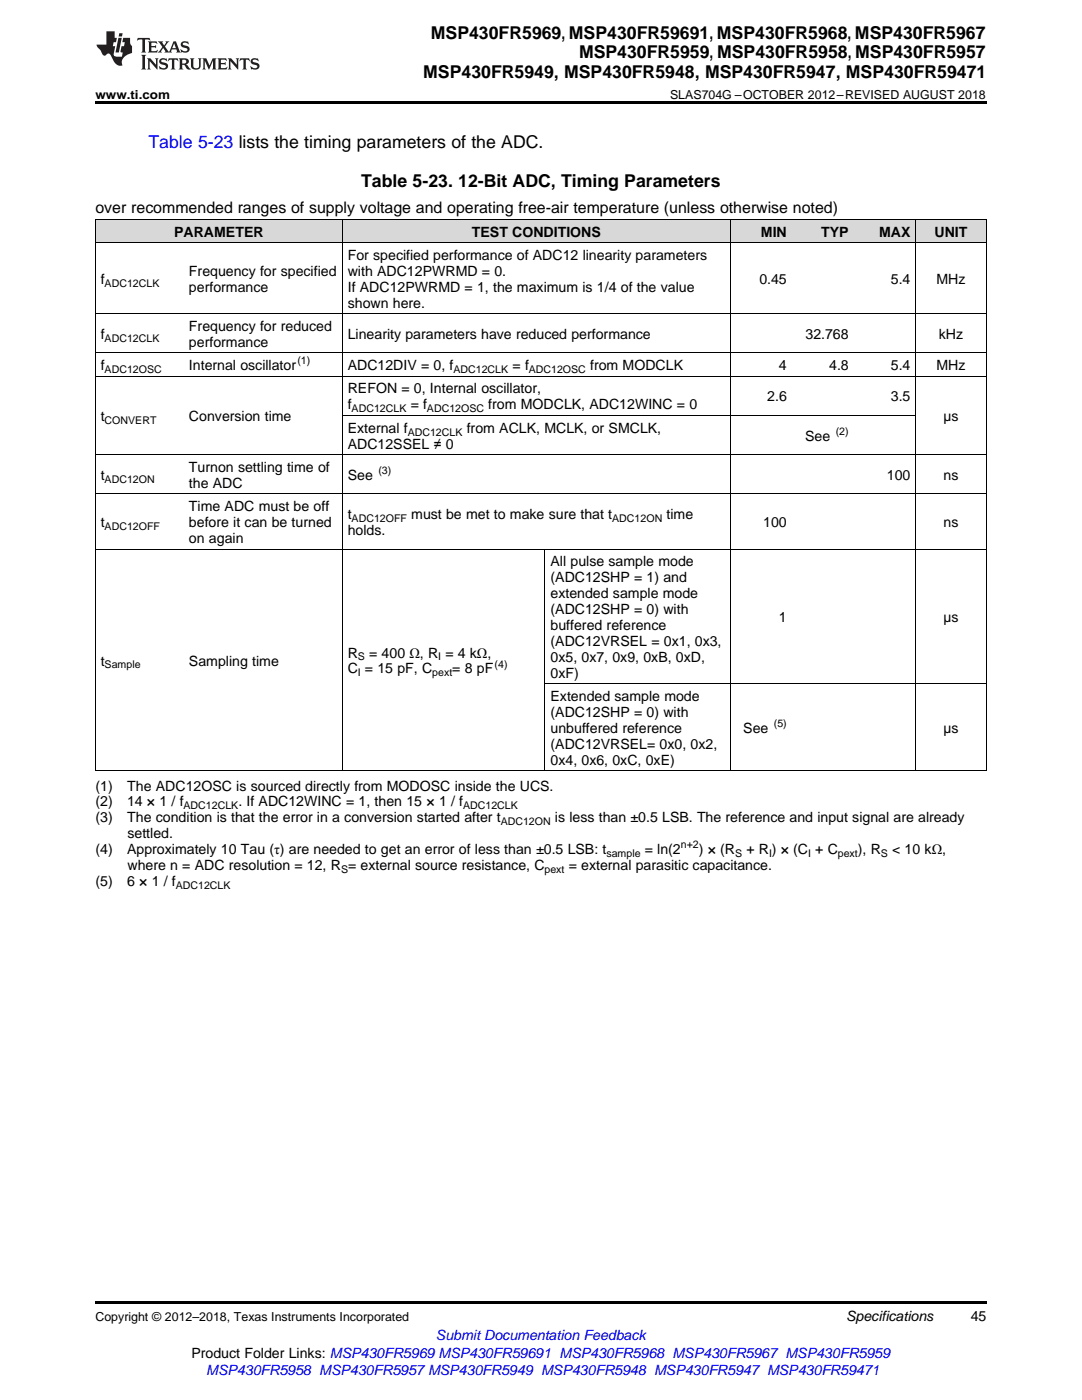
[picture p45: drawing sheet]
<svg xmlns="http://www.w3.org/2000/svg" width="216mm" height="279mm" viewBox="0 0 216 279" stroke-linecap="round" stroke-linejoin="round" font-family="sans-serif">
<defs><g id="words">
<g font-size="3.5">
<text x="86" y="7.8">MSP430FR5969, MSP430FR59691, MSP430FR5968, MSP430FR5967</text>
<text x="115.5" y="11.6">MSP430FR5959, MSP430FR5958, MSP430FR5957</text>
<text x="84.5" y="15.5">MSP430FR5949, MSP430FR5948, MSP430FR5947, MSP430FR59471</text>
<text x="72.1" y="37.4">Table 5-23. 12-Bit ADC, Timing Parameters</text>
</g>
<text font-size="3.5" fill="#00f" x="29.6" y="29.6">Table 5-23 lists the timing parameters of the ADC.</text>
<text font-size="3.2" x="19" y="42.5">over recommended ranges of supply voltage and operating free-air temperature (unless otherwise noted)</text>
<g font-size="2.8">
<text x="34.7" y="47.2">PARAMETER</text>
<text x="94.2" y="47.2">TEST CONDITIONS</text>
<text x="151.8" y="47.2">MIN</text>
<text x="163.9" y="47.2">TYP</text>
<text x="175.4" y="47.2">MAX</text>
<text x="186.5" y="47.2">UNIT</text>
<text x="69.4" y="51.9">For specified performance of ADC12 linearity parameters</text>
<text x="20.1" y="56.6">f</text>
<text x="37.7" y="55">Frequency for specified</text>
<text x="37.7" y="58.2">performance</text>
<text x="69.4" y="55">with ADC12PWRMD = 0.</text>
<text x="69.4" y="58.2">If ADC12PWRMD = 1, the maximum is 1/4 of the value</text>
<text x="151.5" y="56.6">0.45</text>
<text x="177.8" y="56.6">5.4</text>
<text x="186.9" y="56.6">MHz</text>
<text x="69.4" y="61.4">shown here.</text>
<text x="20.1" y="67.6">f</text>
<text x="37.7" y="66">Frequency for reduced</text>
<text x="37.7" y="69.2">performance</text>
<text x="69.4" y="67.6">Linearity parameters have reduced performance</text>
<text x="160.7" y="67.6">32.768</text>
<text x="187.3" y="67.6">kHz</text>
<text x="20.1" y="73.9">f</text>
<text x="37.7" y="73.9">Internal oscillator</text>
<text x="69.4" y="73.9">ADC12DIV = 0, f</text>
<text x="102.3" y="73.9">= f</text>
<text x="117.8" y="73.9">from MODCLK</text>
<text x="155.4" y="73.9">4</text>
<text x="165.5" y="73.9">4.8</text>
<text x="177.8" y="73.9">5.4</text>
<text x="186.9" y="73.9">MHz</text>
<text x="69.4" y="78.5">REFON = 0, Internal oscillator,</text>
<text x="69.4" y="81.7">f</text>
<text x="82" y="81.7">= f</text>
<text x="97.4" y="81.7">from MODCLK, ADC12WINC = 0</text>
<text x="153.1" y="80.1">2.6</text>
<text x="177.8" y="80.1">3.5</text>
<text x="20.1" y="84">t</text>
<text x="37.7" y="84">Conversion time</text>
<text x="69.4" y="86.4">External f</text>
<text x="69.4" y="89.5">ADC12SSEL ≠ 0</text>
<text x="93.1" y="86.4">from ACLK, MCLK, or SMCLK,</text>
<text x="160.7" y="87.9">See</text>
<text x="188.2" y="84">µs</text>
<text x="20.1" y="95.8">t</text>
<text x="37.7" y="94.2">Turnon settling time of</text>
<text x="69.4" y="95.8">See</text>
<text x="177" y="95.8">100</text>
<text x="188.3" y="95.8">ns</text>
<text x="37.7" y="97.4">the ADC</text>
<text x="20.1" y="105.2">t</text>
<text x="37.7" y="102">Time ADC must be off</text>
<text x="37.7" y="105.2">before it can be turned</text>
<text x="69.4" y="103.6">t</text>
<text x="69.4" y="106.8">holds.</text>
<text x="82.1" y="103.6">must be met to make sure that t</text>
<text x="133" y="103.6">time</text>
<text x="152.3" y="105.2">100</text>
<text x="188.3" y="105.2">ns</text>
<text x="37.7" y="108.4">on again</text>
<text x="109.9" y="113">All pulse sample mode</text>
<text x="109.9" y="116.2">(ADC12SHP = 1) and</text>
<text x="109.9" y="119.4">extended sample mode</text>
<text x="109.9" y="122.6">(ADC12SHP = 0) with</text>
<text x="109.9" y="125.7">buffered reference</text>
<text x="155.4" y="124.1">1</text>
<text x="188.2" y="124.1">µs</text>
<text x="69.4" y="131.2">R</text>
<text x="73.7" y="131.2">= 400 Ω, R = 4 kΩ,</text>
<text x="109.9" y="128.9">(ADC12VRSEL = 0x1, 0x3,</text>
<text x="20.1" y="132.8">t</text>
<text x="37.7" y="132.8">Sampling time</text>
<text x="69.4" y="134.4">C = 15 pF, C</text>
<text x="90.3" y="134.4">= 8 pF</text>
<text x="109.9" y="132.1">0x5, 0x7, 0x9, 0xB, 0xD,</text>
<text x="109.9" y="135.3">0xF)</text>
<text x="109.9" y="139.9">Extended sample mode</text>
<text x="109.9" y="143.1">(ADC12SHP = 0) with</text>
<text x="109.9" y="146.3">unbuffered reference</text>
<text x="109.9" y="149.4">(ADC12VRSEL= 0x0, 0x2,</text>
<text x="148.3" y="146.3">See</text>
<text x="188.2" y="146.3">µs</text>
<text x="109.9" y="152.6">0x4, 0x6, 0xC, 0xE)</text>
<text x="19" y="157.8">(1)</text>
<text x="19" y="160.9">(2)</text>
<text x="25.4" y="160.9">14 × 1 / f</text>
<text x="25.4" y="157.8">The ADC12OSC is sourced directly from MODOSC inside the UCS.</text>
<text x="47.6" y="160.9">. If ADC12WINC = 1, then 15 × 1 / f</text>
<text x="19" y="164.1">(3)</text>
<text x="25.4" y="164.1">The condition is that the error in a conversion started after t</text>
<text x="25.4" y="167.3">settled.</text>
<text x="110.7" y="164.1">is less than ±0.5 LSB. The reference and input signal are already</text>
<text x="19" y="170.5">(4)</text>
<text x="25.4" y="170.5">Approximately 10 Tau (τ) are needed to get an error of less than ±0.5 LSB: t</text>
<text x="25.4" y="173.6">where n = ADC resolution = 12, R = external source resistance, C</text>
<text x="113.5" y="173.6">= external parasitic capacitance.</text>
<text x="128.7" y="170.5">= ln(2</text>
<text x="139.4" y="170.5">) × (R</text>
<text x="148.9" y="170.5">+ R ) × (C + C</text>
<text x="171.2" y="170.5">), R</text>
<text x="178" y="170.5">&lt; 10 kΩ,</text>
<text x="19" y="176.8">(5)</text>
<text x="25.4" y="176.8">6 × 1 / f</text>
<text x="168.8" y="263.6">Specifications</text>
<text x="193.7" y="263.6">45</text>
<text x="38.2" y="270.9">Product Folder Links: MSP430FR5969 MSP430FR59691 MSP430FR5968 MSP430FR5967 MSP430FR5959</text>
</g>
<g font-size="2.8" fill="#00f">
<text x="87" y="267.4">Submit Documentation Feedback</text>
<text x="41.2" y="274.5">MSP430FR5958 MSP430FR5957 MSP430FR5949 MSP430FR5948 MSP430FR5947 MSP430FR59471</text>
</g>
<g font-size="2.5">
<text x="19" y="19.7">www.ti.com</text>
<text x="133.7" y="19.7">SLAS704G –OCTOBER 2012–REVISED AUGUST 2018</text>
<text x="19" y="263.6">Copyright © 2012–2018, Texas Instruments Incorporated</text>
</g>
<g font-size="2.1">
<text x="20.9" y="57.2">ADC12CLK</text>
<text x="20.9" y="68.2">ADC12CLK</text>
<text x="20.9" y="74.4">ADC12OSC</text>
<text x="59.3" y="72.7">(1)</text>
<text x="90.5" y="74.4">ADC12CLK</text>
<text x="105.5" y="74.4">ADC12OSC</text>
<text x="70.2" y="82.3">ADC12CLK</text>
<text x="85.2" y="82.3">ADC12OSC</text>
<text x="20.9" y="84.6">CONVERT</text>
<text x="81.4" y="86.9">ADC12CLK</text>
<text x="166.8" y="86.8">(2)</text>
<text x="75.5" y="94.7">(3)</text>
<text x="20.9" y="96.3">ADC12ON</text>
<text x="20.9" y="105.8">ADC12OFF</text>
<text x="70.2" y="104.2">ADC12OFF</text>
<text x="122.2" y="104.2">ADC12ON</text>
<text x="71.4" y="131.8">S</text>
<text x="87.5" y="131.8">I</text>
<text x="20.9" y="133.4">Sample</text>
<text x="71.4" y="135">I</text>
<text x="86.3" y="135">pext</text>
<text x="98.7" y="133.3">(4)</text>
<text x="154.4" y="145.1">(5)</text>
<text x="36.6" y="161.5">ADC12CLK</text>
<text x="92.4" y="161.5">ADC12CLK</text>
<text x="99.9" y="164.7">ADC12ON</text>
<text x="121" y="171">sample</text>
<text x="135.9" y="169.3">n+2</text>
<text x="146.7" y="171">S</text>
<text x="153.5" y="171">I</text>
<text x="161.3" y="171">I</text>
<text x="167.2" y="171">pext</text>
<text x="175.8" y="171">S</text>
<text x="35.1" y="177.4">ADC12CLK</text>
<text x="68" y="174.2">S</text>
<text x="108.7" y="174.2">pext</text>
</g>
</g></defs>
<g fill="#d8d8d8">
<path d="M19 43.8h17.7v4.7h-17.7z"/>
<path d="M36.7 43.8h31.6v4.7h-31.6z"/>
<path d="M68.3 43.8h40.5v4.7h-40.5z"/>
<path d="M108.8 43.8h37v4.7h-37z"/>
<path d="M145.8 43.8h12.3v4.7h-12.3z"/>
<path d="M158.1 43.8h12.3v4.7h-12.3z"/>
<path d="M170.4 43.8h12.3v4.7h-12.3z"/>
<path d="M182.7 43.8h14.1v4.7h-14.1z"/>
</g>
<path d="M19 20.2h177.8v.5h-177.8zM19 259.7h177.8v.5h-177.8z" fill="#000"/>
<g fill="none" stroke="#000" stroke-width=".2">
<path d="M19 48.4h177.8M19 43.8h177.8M19.1 43.8v110.1M68.3 43.8v110.1M145.7 43.8v110.1M182.7 43.8v110.1M196.8 43.8v110.1M19 75.1h177.8M19 70.4h177.8M19 62.6h177.8M19 98.6h177.8M19 90.8h177.8"/>
<path d="M68.3 82.9h114.4M19 109.6h177.8M108.7 109.6v44.3M108.8 136.5h88M19 153.8h177.8"/>
</g>
<g fill="#231f20">
<path d="M27.5 7.6l-.1 .5 .4-.2h.6v.1v2.1l-.2 .4h1l-.3-.4v-2.1l.1-.1h.5l.5 .2-.2-.5zM29.5 8.3l.2 .3v1.5l-.2 .4h1.8l.2-.6a1.04 1.04 0 0 1-1.3 .2v-.7h.6l.3 .2v-.6l-.3 .2h-.6v-.6l.8-.1 .4 .3-.2-.5zM31.5 8.3l.9 1.1-.9 1.1h.8l-.2-.2 .5-.7 .4 .7-.2 .2h1.5l-.1-.2 .1-.4h.9l.1 .4-.2 .2h1l-.3-.3-.7-1.9h-.5l-.9 2-.8-1 .9-1h-.8l.1 .3-.3 .5-.4-.6 .2-.2zM34.7 8.6l.4 1h-.7zM36.3 8.4a.63 .63 0 0 0-.2 .7 .63 .63 0 0 0 .6 .4l.6 .2 .1 .2a.75 .75 0 0 1-.7 .4 .75 .75 0 0 1-.6-.5l.1 .7 .1-.1a1.11 1.11 0 0 0 1.5-.6 1.13 1.13 0 0 0-1.2-.8l-.1-.4a1.04 1.04 0 0 1 1.2 .2l-.2-.5-.1 .1-.5-.2zM28.2 10.9l.2 .4v2.2l-.2 .4h1l-.3-.4v-2.2l.3-.4zM29.3 11.6l.3 .4v1.5l-.3 .4h.8l-.2-.4v-1.3l1.5 1.7v-1.9l.2-.4h-.7l.2 .4v.9l-1.1-1.3zM32 11.8a.62 .62 0 0 0-.2 .7 .62 .62 0 0 0 .6 .4l.6 .1 .1 .3a.76 .76 0 0 1-.7 .3 .76 .76 0 0 1-.6-.4l.1 .7 .1-.1a1.11 1.11 0 0 0 1.5-.6 1.13 1.13 0 0 0-1.2-.8l-.1-.4a1.04 1.04 0 0 1 1.2 .2l-.2-.6-.1 .1-.5-.1zM33.7 11.6l-.2 .6a.61 .61 0 0 1 .8-.3v1.6l-.2 .4h.9l-.2-.4v-1.6a.63 .63 0 0 1 .8 .3l-.2-.6zM35.6 11.6l.3 .4v1.5l-.3 .4h1l-.2-.2v-.8l.5 .2a.76 .76 0 0 0 1.2 .7l-1-1a.58 .58 0 0 0 .6-.5 .58 .58 0 0 0-.5-.6zM36.4 11.9h.1a.45 .45 0 0 1 .5 .1 .45 .45 0 0 1 .1 .5l-.7 .2zM37.9 11.6l.2 .2a2.17 2.17 0 0 0 .3 1.9 .99 .99 0 0 0 1.6-.6v-1.1l.2-.4h-.7l.2 .2a1.92 1.92 0 0 1-.2 1.8 .6 .6 0 0 1-.9-.5v-1.1l.2-.4zM40.4 11.6l.2 .4v1.5l-.2 .4h.7l-.2-.4v-1.4l.8 1.8 .8-1.8v1.4l-.2 .4h.9l-.2-.4v-1.5l.2-.4h-.8l-.6 1.5-.6-1.5zM43.4 11.6l.2 .4v1.5l-.2 .4h1.8l.2-.6a1.04 1.04 0 0 1-1.3 .1v-.6h.5l.4 .2v-.6l-.4 .2h-.5v-.7h.8l.3 .3-.1-.6zM45.5 11.6l.2 .4v1.5l-.2 .4h.7l-.2-.4v-1.3l1.5 1.7v-1.9l.2-.4h-.7l.2 .4v.9l-1.1-1.3zM47.9 11.6l-.1 .6a.61 .61 0 0 1 .8-.3v1.6l-.3 .4h1l-.3-.4 .1-1.6a.63 .63 0 0 1 .7 .3l-.1-.6zM50.2 11.8a.62 .62 0 0 0-.2 .7 .62 .62 0 0 0 .6 .4l.6 .1 .2 .3a.76 .76 0 0 1-.8 .3 .76 .76 0 0 1-.6-.4l.1 .7 .2-.1a1.11 1.11 0 0 0 1.5-.6 1.13 1.13 0 0 0-1.3-.8l-.1-.4a1.04 1.04 0 0 1 1.2 .2l-.1-.6-.2 .1-.5-.1z"/>
<path d="M21.2 6.3v2.6h-1.9l.1 .4 .7 .9a.91 .91 0 0 0 1 .8 .56 .56 0 0 1 .5-.3 .56 .56 0 0 1 .5 .3l.4 .8a1.53 1.53 0 0 0 1.9 1.2 1.54 1.54 0 0 1 1-2.1l.9-.3v-1.4a1.52 1.52 0 0 1-.3-1.6h-1.4l-.2 .8h.5l-.2 .8h-.4l-.2 1v.2l.4 .1-.2 .8a1.93 1.93 0 0 1-1.6-.3l.3-1.8h-.5l.2-.8h.4l.2-.8h-.4v-1.3zM23.6 7.6l-.6 2.9h.7l.6-2.9zM23.8 6.6l-.1 .7h.6l.2-.7z"/>
</g>
<use href="#words"/>
</svg>
